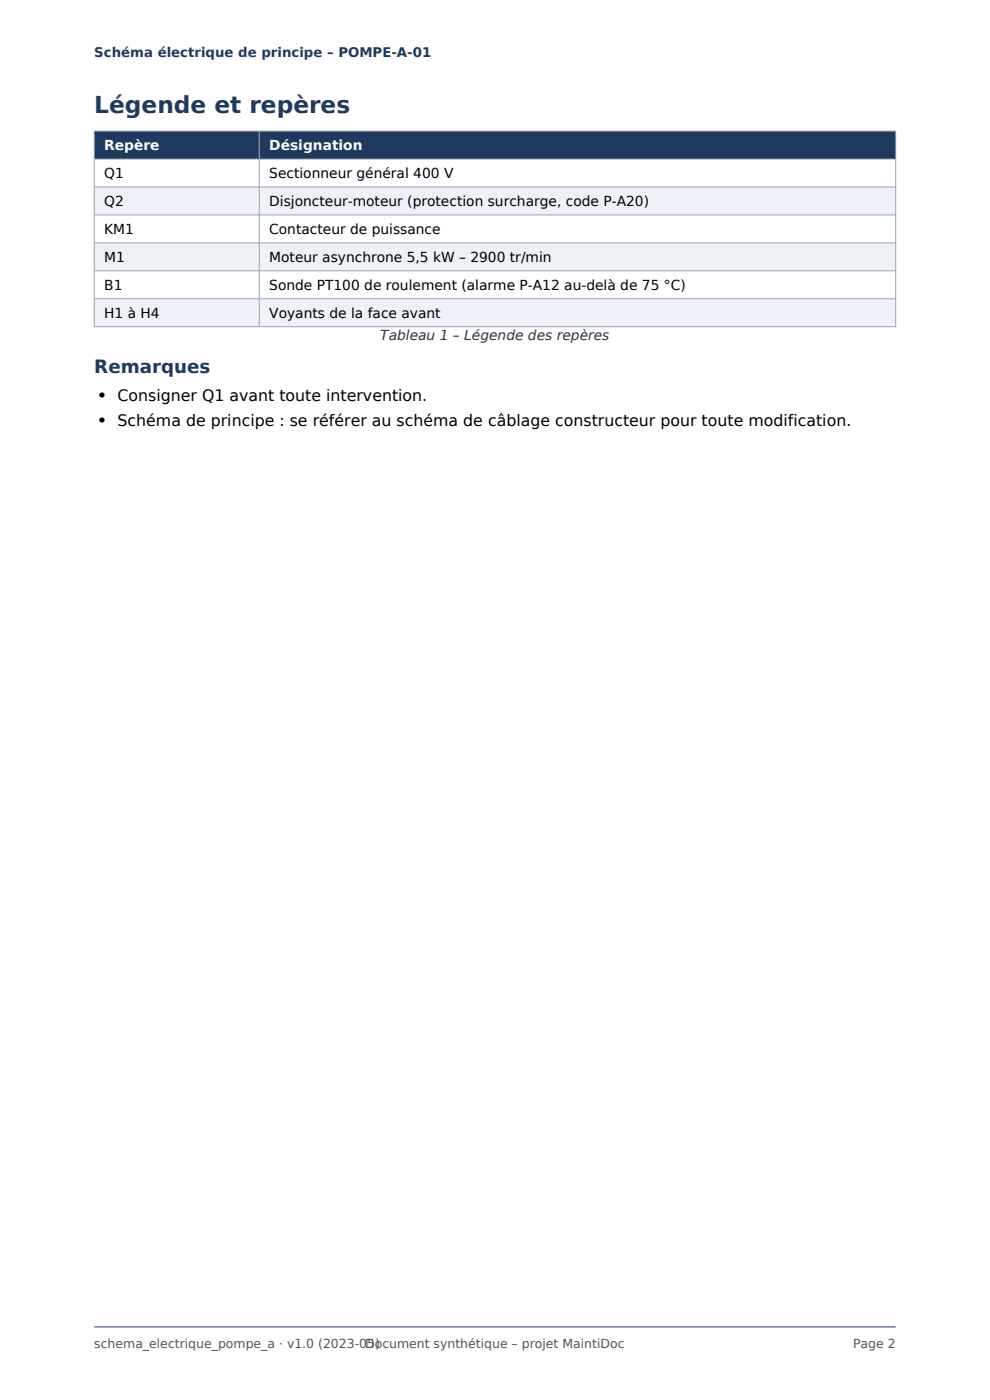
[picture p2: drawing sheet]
<svg xmlns="http://www.w3.org/2000/svg" width="210mm" height="297mm" viewBox="0 0 210 297" stroke-linecap="round" stroke-linejoin="round" font-family="sans-serif">
<defs><g id="words">
<text font-size="4.9" fill="#1f3a5f" x="20" y="23.9">Légende et repères</text>
<text font-size="3.9" fill="#1f3a5f" x="20" y="79.2">Remarques</text>
<g font-size="3.5">
<text x="21.1" y="85">•</text>
<text x="21.1" y="90.3">•</text>
</g>
<g font-size="3.4">
<text x="24.9" y="85">Consigner Q1 avant toute intervention.</text>
<text x="24.9" y="90.3">Schéma de principe : se référer au schéma de câblage constructeur pour toute modification.</text>
</g>
<g font-size="2.9" fill="#fff">
<text x="22.1" y="31.8">Repère</text>
<text x="57.1" y="31.8">Désignation</text>
</g>
<g font-size="2.9">
<text x="22.1" y="37.7">Q1</text>
<text x="57.1" y="37.7">Sectionneur général 400 V</text>
<text x="22.1" y="43.7">Q2</text>
<text x="57.1" y="43.7">Disjoncteur-moteur (protection surcharge, code P-A20)</text>
<text x="22.1" y="49.6">KM1</text>
<text x="57.1" y="49.6">Contacteur de puissance</text>
<text x="22.1" y="55.5">M1</text>
<text x="57.1" y="55.5">Moteur asynchrone 5,5 kW – 2900 tr/min</text>
<text x="22.1" y="61.4">B1</text>
<text x="57.1" y="61.4">Sonde PT100 de roulement (alarme P-A12 au-delà de 75 °C)</text>
<text x="22.1" y="67.4">H1 à H4</text>
<text x="57.1" y="67.4">Voyants de la face avant</text>
</g>
<text font-size="2.9" fill="#333" x="80.7" y="72.2">Tableau 1 – Légende des repères</text>
<text font-size="2.8" fill="#1f3a5f" x="20" y="12">Schéma électrique de principe – POMPE-A-01</text>
<g font-size="2.6" fill="#555">
<text x="20" y="286">schema_electrique_pompe_a · v1.0 (2023-05)</text>
<text x="77.4" y="286">Document synthétique – projet MaintiDoc</text>
<text x="181" y="286">Page 2</text>
</g>
</g></defs>
<path d="M20 281.5h170" fill="none" stroke="#1f3a5f" stroke-width=".21"/>
<path d="M20 27.8h170v5.9h-170z" fill-rule="evenodd" fill="#1f3a5f"/>
<path d="M20 33.7h170v6h-170z" fill-rule="evenodd" fill="#fff"/>
<path d="M20 39.7h170v5.9h-170z" fill-rule="evenodd" fill="#eef1f5"/>
<path d="M20 45.6h170v5.9h-170z" fill-rule="evenodd" fill="#fff"/>
<path d="M20 51.5h170v6h-170z" fill-rule="evenodd" fill="#eef1f5"/>
<path d="M20 57.5h170v5.9h-170z" fill-rule="evenodd" fill="#fff"/>
<path d="M20 63.4h170v5.9h-170z" fill-rule="evenodd" fill="#eef1f5"/>
<path d="M20 27.8h170v41.5h-170zM20 33.7h170M20 39.7h170M55 27.8v41.5M20 45.6h170M20 51.5h170M20 57.5h170M20 63.4h170" fill="none" stroke="#9aa5b1" stroke-width=".21"/>
<use href="#words"/>
</svg>
